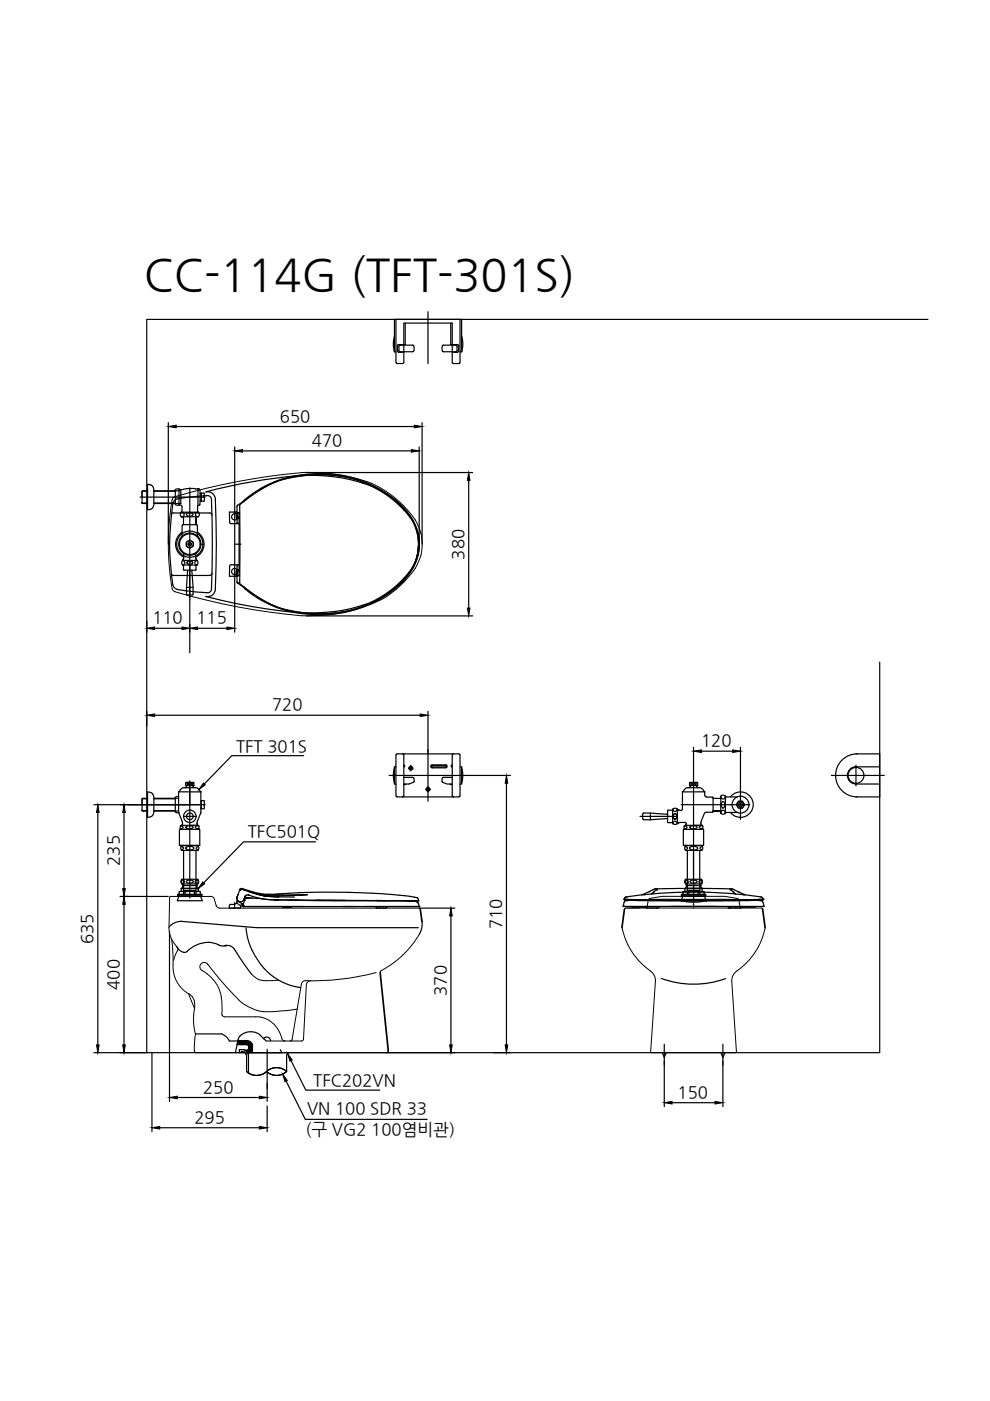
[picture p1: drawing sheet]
<svg xmlns="http://www.w3.org/2000/svg" width="210mm" height="297mm" viewBox="0 0 210 297" stroke-linecap="round" stroke-linejoin="round" font-family="sans-serif">
<defs><g id="words">
<text font-size="9.5" x="30.5" y="61.6">CC-114G (TFT-301S)</text>
<g font-size="3.6">
<text x="59.4" y="89.4">650</text>
<text x="66.1" y="94.6">470</text>
<text x="98.3" y="118.6" transform="rotate(-90 98.3 118.6)">380</text>
<text x="32.3" y="132.2">110</text>
<text x="41.6" y="132.2">115</text>
<text x="57.7" y="150.6">720</text>
<text x="50" y="159.5">TFT 301S</text>
<text x="148.6" y="158.2">120</text>
<text x="52.5" y="177.6">TFC501Q</text>
<text x="25.3" y="183.5" transform="rotate(-90 25.3 183.5)">235</text>
<text x="106.4" y="197" transform="rotate(-90 106.4 197)">710</text>
<text x="19.7" y="200.1" transform="rotate(-90 19.7 200.1)">635</text>
<text x="25.3" y="209.8" transform="rotate(-90 25.3 209.8)">400</text>
<text x="94.6" y="211.1" transform="rotate(-90 94.6 211.1)">370</text>
<text x="43.1" y="231.7">250</text>
<text x="66.4" y="230.2">TFC202VN</text>
<text x="143.7" y="232.8">150</text>
<text x="41.2" y="238.1">295</text>
<text x="65.1" y="236.2">VN 100 SDR 33</text>
<text x="64.7" y="240.6">(구 VG2 100염비관)</text>
</g>
</g></defs>
<!-- layer: 3 -->
<g fill="none" stroke="#000" stroke-width=".25">
<path d="M35.7 89.6v25.8M37.4 90.4h50.4M49.8 94.8v39.2M51.4 95.6h35.8M88.9 94.8v20.6M89.5 89.6v25.8M64.9 100.2h35.3M99.4 101.8v27.1M31.1 131.7v2.3M32.8 133.2h5.8M40.2 127.2v11.2M41.9 133.2h6.2"/>
<path d="M64.9 130.6h35.3M31.1 150.8v3.1M32.8 151.6h56.3M90.7 150.8v9M147 158.4v7.2M148.7 159.3h6.6M157 158.4v9.1M19.9 170.6h22.7M20.7 172.3v49.2M26.3 172.3v16.1M40.2 165.7v4.9M99.8 164.4h8.4"/>
<path d="M107.4 166.1v55.4M25.5 190.1h10.2M26.3 191.7v29.8M35.9 197.5v36M37.7 189.8h5.1M37.7 189.7h5.1M37.7 189.7l5-.1 .1 .5h-5.1v-.4M37.9 190.1l-.3 .9h5.3l-.4-.9M38.4 188.4v.6h3.7v-.6M38.4 188.4h3.7M38.5 188.3h.1M38.5 188.3h3.5"/>
<path d="M38.5 188.3l-.1 .1M38.7 187.4v.9M38.7 187.8h3.1M38.8 187.4l-.1 .5M38.9 189.6v-.5h.3v.5M38.9 189.1h-.9l-.1 .5M39.3 189.1h1.9M39.6 186.8a1.15 1.15 0 0 1 1.4 .1 1.02 1.02 0 0 1-1.5 0zM41.6 189.1h-.4v.5M41.6 189.1v.5M41.6 189.1h.9l.1 .5M41.7 187.4l.1 .5"/>
<path d="M41.8 187.4v.9M41.9 186.4h-3.4a.84 .84 0 0 0 0 1h3.4M42 186.4a.84 .84 0 0 1 0 1M42 188.3h.1M42 188.3l.1 .1M88.9 192.5h7.5M95.6 194.2v27.3M144.5 189.8h5.1M144.5 189.7h5.1M144.6 189.6h5v.5h-5.1l.1-.5M144.7 190.1l-.3 .9h5.3l-.3-.9M145.2 188.4v.6h3.7v-.6"/>
<path d="M145.2 188.4h3.7M145.3 188.3h.1M145.3 188.3h3.5M145.3 188.3l-.1 .1M145.5 187.4v.9M145.5 187.8h3.1M145.6 187.4l-.1 .5M145.7 189.6v-.5h.3v.5M145.7 189.1h-.9l-.1 .5M146.1 189.1h1.9M146.4 186.8a1.15 1.15 0 0 1 1.4 .1 1.02 1.02 0 0 1-1.5 0zM147 180.8v10.3"/>
<path d="M148.4 189.1h-.4v.5M148.4 189.1v.5M148.5 187.4l.1 .5M148.6 187.4v.9M148.6 188.3h.1M148.8 186.4h-3.5a.84 .84 0 0 0 0 1h3.5M148.8 186.4a.84 .84 0 0 1 0 1M148.8 188.3h.1M148.8 188.3l.1 .1M149.3 189.1v.4M149.3 189.1h-.9M149.3 189.5l.1 .1"/>
<path d="M19.9 223.2h11.2M32.2 223.2v16.7M33.9 239.1h21.1M37.6 232.7h17.4M56.6 229.7v3.8M56.6 234.5v5.4M60.7 229.2l4 8.1h25.9M61.7 224.9l3.1 6.2h15.7M81.9 223.2h14.5M104.6 223.2h3.6M140.8 225v9.6M142.5 233.8h9.1"/>
<path d="M153.3 225v9.6"/>
<circle cx="38.8" cy="186.9" r=".34"/>
<circle cx="41.7" cy="186.9" r=".34"/>
<circle cx="145.6" cy="186.9" r=".34"/>
<circle cx="148.5" cy="186.9" r=".34"/>
</g>
<g fill="#000" stroke="#000" stroke-width=".21">
<path d="M35.7 90.4l1.7-.2v.5zM49.8 95.6l1.6-.3v.6zM87.2 95.3l1.7 .3-1.7 .3zM87.8 90.2l1.7 .2-1.7 .3zM99.4 100.2l.3 1.6h-.6zM31.1 133.2l1.7-.3v.6zM38.6 132.9l1.6 .3-1.6 .3zM40.2 133.2l1.7-.3v.6zM48.1 132.9l1.7 .3-1.7 .3zM99.1 128.9h.6l-.3 1.7zM31.1 151.6l1.7-.2v.5zM89.1 151.4l1.6 .2-1.6 .3z"/>
<path d="M147 159.3l1.7-.3v.5zM155.3 159l1.7 .3-1.7 .2zM20.7 170.6l.3 1.7h-.5zM26.3 170.6l.3 1.7h-.6zM107.4 164.4l.3 1.7h-.6zM26 188.4h.6l-.3 1.7zM26.3 190.1l.3 1.6h-.6zM95.6 192.5l.3 1.7h-.6zM20.5 221.5h.5l-.3 1.7zM26 221.5h.6l-.3 1.7zM32.2 239.1l1.7-.3v.6zM35.9 232.7l1.7-.3v.6z"/>
<path d="M55 238.8l1.6 .3-1.6 .3zM55 232.4l1.6 .3-1.6 .3zM59.9 227.7l1 1.4-.5 .2zM61 223.4l1 1.3-.5 .3zM95.3 221.5h.6l-.3 1.7zM107.1 221.5h.6l-.3 1.7zM140.8 233.8l1.7-.3v.6zM151.6 233.5l1.7 .3-1.7 .3z"/>
</g>
<!-- layer: 6 -->
<path d="M196.7 67.7h-165.6v155.5h155.4v-82.8" fill="none" stroke="#000" stroke-width=".25"/>
<!-- layer: 4 -->
<g fill="none" stroke="#000" stroke-width=".25">
<path d="M83.6 74.6v-6.9h14.3v6.9h-.4M83.6 74.6h.3M83.6 71.3l-.2 1.6 .2 1.7M83.9 67.7v9.1M84 76.8l.2 .3h1.2M84.3 74.4l.2 .3h1.1M84.8 73.2h2.7M84.8 73.2l-.2 .2v.9M85.6 76.8v-8.3h10.3v8.3M85.6 76.8l-.2 .3M85.9 68.5v4.6h-1.6v1.4M87.5 73.2a.89 .89 0 0 1 0 1.4h-2.7l-.2-.3"/>
<path d="M94 73.2h2.6M94 73.2a.93 .93 0 0 0 0 1.4h2.6M95.6 68.5v4.6h1.6v1.4M95.9 76.8l.2 .3M96.1 77.1h1.2M96.7 73.2l.2 .2v.9M96.9 74.3l-.2 .3M97.2 74.4l-.2 .3h-1.1M97.5 76.8l-.2 .3M97.5 67.7v9.1M97.9 71.3l.2 1.6-.2 1.7M29.7 105.4h13.8"/>
<path d="M31.3 102.7v5.4a1.19 1.19 0 0 0 1.3-1.4M31.3 106.6h-1.2l.1 .2h1.1M31.3 104.1h-1.2v1.3M31.3 104.1h-1.2v2.5M31.3 102.7a1.22 1.22 0 0 1 1.3 1.4M32.6 104.1h5.7v2.7h-5.7zM32.6 106.6h4.6l-.2 .2M37 104.1h.2h-4.6M37.2 103.8v3.2l.8 .1M37.2 103.8l.8-.1v3.4M38 107.1h.1a.41 .41 0 0 1 .5 .4M38 103.7l.9 .1"/>
<path d="M38.4 108.7a.46 .46 0 0 1 .7 .4 .46 .46 0 0 1-.7 .4M38.4 108.6h3.6M38.4 108.6l-.2 .5 .3 .5M38.6 107.5v.9l-.2 .2M38.6 111.4v2.3M38.6 112.8a3 3 0 0 0 .4 5.3M38.7 118.9a.43 .43 0 0 1 .5 .4 .43 .43 0 0 1-.5 .4M38.7 118.8h3.1M38.7 118.8a.75 .75 0 0 0 0 1h3.1a.72 .72 0 0 0 0-1M38.8 119.8l.2 1.1M38.9 118.7l-.1 .1M38.9 118.5v.3"/>
<path d="M38.9 111.2l2.9 .1v2.4M38.9 117.4v.9l-.1 .4M39.5 114.9l.7-.4 .8 .4v.9l-.8 .4-.7-.4zM39.6 108.9a.91 .91 0 0 1 1.3 .2 .82 .82 0 0 1-1.4 0zM39.7 119.1a.67 .67 0 0 1 1.1 .2 .55 .55 0 0 1-.6 .4 .55 .55 0 0 1-.5-.6zM39.9 115.3h.7M39.9 115.5h.7M40.2 103.4v23.8M41.4 103.7h.6M41.5 103.6h-1.6l-1 .1M41.5 117.4l.2 1.3M41.6 109.6v1.6v-1.6"/>
<path d="M41.6 118.7l.1 .1M41.6 118.5v.3M41.6 119.8l-.1 1.1M41.8 118.9a.43 .43 0 0 0-.5 .4 .43 .43 0 0 0 .5 .4M41.9 112.8a3 3 0 0 1-.4 5.3M42 107.1l-.1 1.3 .1 .2M42 108.6l.3 .5-.3 .5h-3.5h.4v1.6l-.3 .2M42.1 108.7a.46 .46 0 0 0-.7 .4 .46 .46 0 0 0 .7 .4M42.4 106.2v.8l-.4 .2M42.4 106.2v-2.4l-.4-.2v3.6M42.4 106.2l.2-.1 .1 .2M42.7 104.5l-.1 .2-.2-.1"/>
<path d="M42.7 106.3h.6M42.7 104.5h.6M42.7 104.5v1.8M43.3 104.5v.8M43.3 105.3h-.1l.1 .2M43.3 105.4v.8M39 120.9h2.5M39.5 126l.2 .1M39.5 126v-1.5h1.4v1.5M39.7 126.1h1.1M39.8 120.9v.1M39.8 121l-.3 3.5"/>
<path d="M40.7 120.9l.2 3.6M40.9 126l-.1 .1M85.4 159.8l.2 .3v8.6l-.2 .2M96.1 159.8l-.2 .3v8.6l.2 .2M97.3 159.8l-13.3 .1v8.8l.2 .2M97.3 159.8l.2 .3v8.6l-.2 .2M181.5 159.8h5v9.2h-5M181.7 159.8a4.6 4.6 0 0 0-4.5 4.6 4.6 4.6 0 0 0 4.5 4.6M27.5 170.6h16M31.3 171.9l-1.2-.1 .1 .2h1.1M31.3 169.3l-1.2 .1v1.2M31.3 169.4h-1.2v2.4"/>
<path d="M32.3 168.3l-.3-.3-.7-.1v5.4a1.22 1.22 0 0 0 1.3-1.3M32.4 168.3l.2 1M32.6 171.9h4.6l-.2 .1M37 169.3l.2 .1h-4.6M37.9 169.3h-5.3v2.7h5.3M37.9 172.2v.1M37.9 168.9l-.7 .1v3.2l.7 .1M37.9 172.3l.7 1.9M38.2 175.8h4M38.2 175.8l-.1 .2-.1 3.2h3.8M38.3 175.1l.5 .3-.6 .3M38.4 179.5l.5 .3-.5 .4"/>
<path d="M38.5 179.5h.1M38.5 179.3h3.4l.2 .7-.2 .3h-3.4l-.2-.5zM38.5 179.2v.1M38.6 174.2l.1 .3M38.7 174.5v.1M38.7 174.6l-.1 .4M38.9 173.1h2.8M39 167h2.4M39 167l-.5 .2-.6 .7M39.4 166h.2l.2 .2-.2 .3h-.2M39.4 166.6v-.6l.1-.1 1.6 .1v.5h-1.7l.2 .2-.2 .3M39.5 179.7l.4-.2h.7l.5 .3a1.13 1.13 0 0 1-1.7 0z"/>
<path d="M39.5 175.2a1.21 1.21 0 0 1 1.5 .2 1.07 1.07 0 0 1-1.6 0zM40.2 165.6v24.8M41 166.6l-.1 .3 .2 .1M41.1 166h-.2l-.2 .2 .2 .3h.2M41.4 167l.5 .2 .7 .7M41.8 174.5v.2M41.8 174.7l.1 .3M41.9 174.2l-.1 .3M41.9 175h-3.4l-.3 .2v.6M41.9 175l.3 .2v.6M42.1 179.5l-.5 .3 .5 .4M42.1 175.1h-.3l-.4 .3 .8 .3"/>
<path d="M42.2 175.8l.2 .2v3.2l-.6 .1M42.6 167.9v4.3M42.6 167.9h-4.7v4.3M42.6 171.3l.1 .2M42.6 169.9l.1-.2v1.8M42.6 172.2l-.8 2M42.7 171.5h.6M42.7 169.7h.6M43.3 169.7v.8M43.3 170.5h-.1l.1 .2M43.3 170.7v.8M83.6 162.7l-.2 1.7 .2 1.7"/>
<path d="M83.9 162.6h-.3v3.6h.3M84.2 169h13.1M85.6 164.8l2 .1 .2 .8M85.6 162.2h.2v.4h-.2M86 166.2v.2h-.4M87.8 165.7l-1.1 .5h-1.1M91.4 162.3l.2-.2h2.9a.33 .33 0 0 1 .3 .4 .33 .33 0 0 1-.3 .3h-2.9a.33 .33 0 0 1-.2-.5zM91.6 162.3h2.9M91.6 162.3l-.1 .2 .1 .1h2.9l.1-.1-.1-.2M95.5 166.2v.2h.4M95.9 164.8h-1.9l-.2 .2-.1 .5 .1 .3 1 .4h1.1M95.9 162.2h-.2v.4h.2"/>
<path d="M97.5 162.6h.4v3.6h-.4M97.9 162.7l.2 1.7-.2 1.7M135.7 173.1h7.6M136.3 172.5v1.1M136.3 173.7l.2 .1M136.5 173.8h1.4M136.5 172.4h1.4M136.5 172.4l-.2 .1M137.9 172.4l3.6 .2M137.9 172.4v1.4M141.5 171.9v2.4M141.5 173.6l-3.6 .2"/>
<path d="M141.6 174.3v.1M141.6 174.4l1 .1M142.5 171.8h-.9M142.6 171.7l-.1 .1M142.6 171.6v3M142.6 174.6a.75 .75 0 0 0 1 0M142.6 171.5a.75 .75 0 0 1 1 0M142.7 174.6a.43 .43 0 0 1 .4-.5 .43 .43 0 0 1 .4 .6M142.9 172.6a.51 .51 0 0 1 .6 .5 .51 .51 0 0 1-.6 .5 .75 .75 0 0 1 0-1zM143.5 171.5a.43 .43 0 0 1-.4 .5 .43 .43 0 0 1-.4-.5M143.6 171.6l.1 .1M143.6 171.6v3"/>
<path d="M143.6 174.5h.3M143.6 171.7h.3M143.7 174.5h-.1M143.7 171.6l.3 .2M144 174.4l-.3 .1M144 174.4h1.3l.2 .2M144.4 170.6h14.6M144.7 171.6l-.3 .2h-.4M144.9 167.7l-.2 .2M145 175.8h4M145 175.2v.6M145 175.8l-.1 .2v3.2h3.8"/>
<path d="M145.1 175.1l.6 .3-.7 .3M145.3 179.5l.5 .3-.5 .4M145.4 179.5h.1M145.4 179.2v.1M145.4 179.3h3.4l.2 .7-.2 .3h-3.4l-.2-.5zM145.4 175h.1M145.5 174.7l-.1 .3M145.5 174.6v.1M145.9 167h2.4M145.9 167l-.5 .2-.5 .5M146.2 166l1.6-.1 .1 .6h-1.7zM146.2 166h.2l.2 .2-.2 .3h-.2"/>
<path d="M146.3 166.6l.1 .3-.2 .1M146.3 179.7l.4-.2h.7l.5 .3a1.13 1.13 0 0 1-1.7 0zM146.4 175.2a1.21 1.21 0 0 1 1.4 .2 1.07 1.07 0 0 1-1.5 0zM147 165.6v24.8M147.9 166h-.2l-.2 .2 .2 .3h.2M147.9 166.5l-.2 .4 .2 .1M148.3 167l.5 .2 .6 .7M148.6 174.6l.1 .4M148.6 174.5v.1M148.7 174.2l-.1 .3M148.7 175h.1M148.8 175h-3.5l-.2 .2"/>
<path d="M148.8 175l.2 .2v.6M148.9 179.5l-.5 .3 .5 .4M149 175.1h-.4l-.3 .3 .7 .3M149 175.8l.2 .2v3.2l-.5 .1M149.4 167.9h-4.7v3.7M149.4 167.9l.1 .9 .3 .2M149.7 172.2l-.4 .3-.6 1.7M149.8 169h1.2l.2 .2M151.2 172.1l-.2 .1h-1.3M151.2 169.3v2.8v-.2M151.2 169.3h1.6M151.2 169.2v.1"/>
<path d="M152.8 172.4v-.4v.4M152.8 171.9h-1.6h1.6M152.9 172.4a.46 .46 0 0 1 .4-.6 .46 .46 0 0 1 .4 .7M153.1 170l.2-.1a.82 .82 0 0 1 0 1.4 .83 .83 0 0 1-.2-1.3zM153.7 168.7a.46 .46 0 0 1-.4 .7 .46 .46 0 0 1-.4-.6M153.8 168.8v3.6l-.5 .2-.5-.2M153.8 168.8l.2 .2h2.3M153.8 168.8l-.5-.2-.5 .2v3.1M156.3 172.3h-2.3l-.2 .1M186.5 162.6h-5a1.83 1.83 0 0 0-1.8 1.8 1.83 1.83 0 0 0 1.8 1.8h5M38.9 180.3v8.5h2.7v-8.5M145.7 180.3v8.5h2.7v-8.5"/>
<circle cx="40.2" cy="115.4" r="2.19"/>
<circle cx="40.2" cy="115.4" r="2.36"/>
<circle cx="40.2" cy="115.4" r=".75"/>
<circle cx="40.2" cy="115.4" r=".37"/>
<circle cx="40.2" cy="166.2" r=".31"/>
<circle cx="40.2" cy="173.1" r="1.32"/>
<circle cx="40.2" cy="173.1" r=".71"/>
<circle cx="87.1" cy="162.9" r=".41"/>
<circle cx="87.1" cy="162.9" r=".2"/>
<circle cx="90.8" cy="167.3" r=".41"/>
<circle cx="90.8" cy="167.3" r=".2"/>
<circle cx="147.1" cy="166.2" r=".31"/>
<circle cx="181.5" cy="164.4" r="1.68"/>
</g>
<path d="M30.2 106.8h.1M30.2 172h.1" fill="none" stroke="#000" stroke-width=".21"/>
<!-- layer: 1 -->
<path d="M90.7 66.1v11M90.7 158.9v11M82.5 164.4h17.3M86.6 162.9h.9M87.1 162.3v1.2M90.3 167.4h.9M176.3 164.4h11.2M181.5 162.2v4.4M56.6 222.5v8.3" fill="none" stroke="#000" stroke-width=".25"/>
<!-- layer: FAUCET -->
<g fill="none" stroke="#000" stroke-width=".25">
<path d="M64.4 160.2h-15.3l-5.8 6M66.9 178.5h-15.3l-8.4 8.7M154.8 170.6h.1M154.9 168.9a2.7 2.7 0 0 1 3.9-.3 2.7 2.7 0 0 1 0 4 2.7 2.7 0 0 1-3.9-.3M156.5 169.9h.9l.4 .7-.4 .8h-.9l-.4-.8zM156.9 170.2v.9M157 167.5v6.2M157.1 170.2v.9"/>
<circle cx="157" cy="170.6" r="1.79"/>
<circle cx="157" cy="170.6" r=".75"/>
<circle cx="157" cy="170.6" r=".46"/>
</g>
<!-- layer: CENTER -->
<path d="M140.8 221.4v4.4M153.3 221.4v4.4" fill="none" stroke="#000" stroke-width=".25"/>
<!-- layer: 0 -->
<g fill="none" stroke="#000" stroke-width=".25">
<path d="M35.9 115.4l.2 3.8 .6 4.8M36.7 108.8h7.7M36.8 108.7l-.5 .4M37.6 105.8l3.1-.5 3.4-.2 .6 .3 .2 .5M37.6 105.8a1.24 1.24 0 0 0-.9 .9l-.6 4.8-.1 3.9M43.7 104.3a1.66 1.66 0 0 1 2 1.5M44.5 108.7l.2 .1 .3 .4M44.8 105.9a149.3 149.3 0 0 1-.1 19.4l-.4 .3a15.2 15.2 0 0 1-4.7-.3l-2.1-.3M45.7 105.8a214.9 214.9 0 0 1 0 19.1M50.1 108.6h.1M50.2 109.9l.1 .9 .2 .2M50.3 109.9h-.2v-1.3h-1.5l.2 2.3 1.9 .1"/>
<path d="M50.3 109.9h.4M50.3 109.8h.1M50.3 109.8h.2M50.3 108.7h.3l.1 .3M50.3 108.7v.1M50.3 107.2v1.5M50.4 107.2h-.1M50.5 119.7l-1.7 .1-.2 2.4h1.5v-1.3h.2M50.5 119.7h.2M50.5 119.7l-.2 .3-.1 .9M50.5 109.8h.2l-.4 .1M50.5 108.7l-.2 .1v1"/>
<path d="M50.5 108.7h.1M50.6 109.8h.1M50.6 108.7h.1M50.7 109v12.8M50.9 115.4l-.1 8.2a23.1 23.1 0 0 0 17.3 6.5 24.5 24.5 0 0 0 12.3-3.2 16.2 16.2 0 0 0 7.9-8.6l.3-1.6 .1-1.3v1.3M50.9 115.4h.1M51.7 106.2a22.4 22.4 0 0 1 15.3-5.8 24.3 24.3 0 0 1 19.2 7.9 10.6 10.6 0 0 1 2.7 7.1M51.7 106.2l-1.3 1M51.7 106.2h.1M51.8 106.2h-.1M51.8 106.2h.1M63.3 100.8a38.4 38.4 0 0 1 13.6 1.6"/>
<path d="M63.3 100.8l-9.9 1.3-9.7 2.2M76.9 102.4a20.3 20.3 0 0 1 11.1 9l.7 1.8M82.8 105.3a25.7 25.7 0 0 0-20.5-4.2 22.7 22.7 0 0 0-10.3 5l-.2 .1M83.7 106a12.1 12.1 0 0 1 5 9.2M88.7 114.1v1.3a12.4 12.4 0 0 0-5.3-9.6 24.1 24.1 0 0 0-14.7-5.1h-.3a23.7 23.7 0 0 0-16 5.1l-1.6 1.4 .1 8.2M88.7 117.5a12.3 12.3 0 0 1-4 6 19.9 19.9 0 0 1-7.8 4.8M88.9 115.4a11.8 11.8 0 0 1-5 9.4 25.4 25.4 0 0 1-32.1-.1l-.1-.2M36.3 121.6l.5 .4M36.7 124a1.24 1.24 0 0 0 .9 1M36.7 122h7.7M43.6 126.5a100.7 100.7 0 0 0 21.7 3.5l4.8-.3M45 121.5l-.3 .4-.2 .1"/>
<path d="M45.7 124.9a1.66 1.66 0 0 1-2 1.6M50.1 122.2h.1M50.2 122.1l.1 1.5M50.3 120.9h.4h-.2M50.3 123.6h.1M50.3 123.6l1.4 .9M50.3 121h.1M50.3 120.9h.1M50.3 121v.9l.2 .1M50.3 122l.3 .1M50.3 122h.1M50.4 123.6h.1"/>
<path d="M50.4 120.9l-.1 .1M50.5 122h.1M50.6 122h.1M50.6 120.9h.1M50.6 122v.1M50.7 122h-.1M50.7 121.8l-.1 .2M51.7 124.5h.1M51.7 124.5l.1 .1M51.8 124.6a23.8 23.8 0 0 0 17.1 5.5 24.5 24.5 0 0 0 13.9-4.6M51.8 124.6h.1M76.9 128.3a29.9 29.9 0 0 1-6.8 1.4"/>
<path d="M84.6 123.9a11.7 11.7 0 0 0 4.1-8.3 12.1 12.1 0 0 1-5 9.2M38.5 195.4l15.9 1.3h34.3M38.5 195.3l-1.4 .3-1.3 .9M50.1 191.5l-.3 .2-.9 .1-.3 .2M50.1 191.5h-.1M50.1 191.5h.2M50.1 191.5h.1M50.2 190.3l.2 .5 .3 .3 .4 .1 .5-.3M50.2 190.5l.3 .6 .9 .5 .1 .4M50.2 190.5l-.1 1M50.3 190.2v.1M50.3 190.1l-.1 .2"/>
<path d="M50.3 190.1h.1M50.3 191.5l.7 .5M50.5 189.6l-.2 .5M50.5 191.1l-.1 .1M50.8 188.8h.1M50.8 188.8l-.5 1.3M50.8 188.7h.1M50.8 188.6v.1M50.9 188.6l-.1 .1M50.9 188.5v.1M51 192l.1 .1M51.2 191.5l-.2 1h-2.4v-.5"/>
<path d="M51.3 188.5l.5 .2M51.3 188.5l-.5 .2M51.4 188.4h.1M51.4 188.4l2.6 .8 2.8 .4M51.4 188.4l-.1 .1M51.4 188.4l-.5 .2M51.5 192.1h.1M51.5 192.1l.1 .1M51.5 192v.1M51.5 192h.1M51.5 191.9v.1M51.5 192.2h.1"/>
<path d="M51.6 192.2h.4M51.6 192.2h.1M51.6 190.9h.1M51.6 191.6l-.1 .3M51.8 190.6l-.2 .3M51.8 188.6h.1M51.8 188.6h-.1a.71 .71 0 0 0-.9 .1M51.8 190.6h.1M51.8 188.6v.1M51.8 188.7h.1M51.8 190.9h.1M51.8 188.7l1 .3"/>
<path d="M51.8 190.9l-.3 1.2M51.9 190.2l.2 .2M51.9 190.1l.8 .3h-.4M51.9 190.1l.7 .2M51.9 192.2h2.9M51.9 192.2h36.9M52 189.9v.1M52.1 189.9l-.3 .8M52.1 189.9h-.1M52.1 190.4l-.3 .5M52.2 196.7a15.1 15.1 0 0 0 3.8 8.7M52.3 190.3h-.1a.3 .3 0 0 0-.3 .4"/>
<path d="M52.3 190.4h.1M52.3 190.4h-.2M52.6 189.7h.1M52.6 190.3h.1M52.6 190.3l2.9 .2M52.6 190.3l.1 .1h-.4M52.6 189.7l.1 .1M52.6 189.7l-.5 .2M52.7 190.4l.8 .1M52.7 189.8l3.1 .8 2.4 .2M52.8 189.7h.1M52.8 189l2.4 .8"/>
<path d="M52.8 189a26.5 26.5 0 0 0 9.3 .7h3l-7.6 .3-3-.5 .3 .1M52.8 189l.4 .1-.4-.1M53.2 189.1l1.3 .4M54.9 192.2h9.4M55.2 189.8l1.5 .2 2.4 .1-2.4-.1zM55.5 190.5l2.7 .3M55.5 190.5h.1M56.7 190h.1M56.8 189.6l7-.3a152.6 152.6 0 0 1 24 .9l.6 .1M56.8 189.6h.1M57.8 190.1h.1M58.2 190.8h.1"/>
<path d="M59.1 190.1l3.3 .1M59.8 192.2l.4 .2h1.4M60.4 189.4l-3.6 .2M61.3 190.8l9.1 .2h17.4M61.6 192.4h.1M61.8 192.2l-.2 .1M63.4 190.8h-5.2l30.4 .2M65.1 189.7h.1M67.1 190.8l6.1 .1M72.7 192.2h3M77.2 192.2h9M79.7 192.2l.2 .3h1.9l.2-.3"/>
<path d="M79.8 190.9l8.8 .1M80.2 190.9v.1M80.2 191h.1M81.6 191h-1.4M85.8 191h.8M86.2 192.2h.1M86.2 192.2h2.6M87.7 191h.1M87.8 191h-1.2h1.2M87.8 191h.1M87.9 191l.6 .3M88.4 190.3l.3 .2v.4"/>
<path d="M88.5 191.3l.1 .1M88.5 191.3h.1M88.5 191.3l.2 .2 .1 .7M88.6 191h.1M88.7 190.9v.1M88.8 192.2h.1M89.5 195.4l-.1 1.3-.5 1.3M132.1 192.1l15 .1h-4.9M132.1 192.1h.1M132.3 190.8l1.7 .1 13.1 .1-14.7-.2M132.3 190.8h.1M132.3 191.3h.1"/>
<path d="M132.3 191.3l-.2 .8M132.4 190.6l2.3 .1h12.4M132.4 190.6h.1M132.4 190.6l-.1 .2M132.7 190.2h.1M132.7 190.2l-.3 .4M133.6 190.9l-1 .1-.3 .3M133.9 192.2l.2 .1M134.1 192.3h2.6M136.5 189.7l-3.8 .5M136.5 189.7h.1M136.9 192.2l-.2 .1"/>
<path d="M136.9 192.2v.1M136.9 192.3l.3 .2h2.3l.2-.2M137.6 189h.1M137.6 189l-1.6 .7M138.7 188.5l-1.1 .5M138.7 189l-.5 .5M138.9 188.5h.1M138.9 188.5h.5M139 188.5h-.3M139.2 188.6l-1.1 .9M139.2 188.6h.1M139.4 188.5l-.2 .1"/>
<path d="M139.7 192.2v.1M143.6 192.2h.1M144.5 191h.1M144.5 191l1.3 .2 1.3 .1M147 188.4l8.2 .1M147 189.2h4l6.6 .5M147.1 188.3l-7.7 .2M147.1 189.2h-4l-6.6 .5M149.6 191l-2.6 .3M149.6 191h.1M150.6 192.2h.1M154.3 192.2l.1 .1"/>
<path d="M154.4 192.3l.2 .2M154.6 192.5h.1M154.7 188.5l.2 .1M154.9 188.6h.1M154.9 188.6l1.1 .9M155.2 188.5l1.3 .5M155.2 188.5h.1M155.4 189l.5 .5M156.5 189h.1M156.5 189l1.6 .7M157.2 192.3l-.3 .2h-2.3M157.2 192.2v.1"/>
<path d="M157.2 192.2l.2 .1M157.4 192.3h2.6M157.6 189.7h.1M157.6 189.7l3.8 .5M160.3 192.2l-.3 .1M160.5 190.9l1 .1 .3 .3M161.4 190.2h.1M161.4 190.2l.4 .4M161.8 190.6l-2.5 .1h-12.3M161.8 190.8l-1.7 .1-13.1 .1 14.7-.2M161.8 190.6h.1M161.8 190.8h.1"/>
<path d="M161.8 190.6v.2M161.8 191.3l.1 .9h-14.9h5M161.8 191.3h.1M37.6 200.8h.1M37.6 200.8l.4 .6 .9 .5M41.4 219.2h5.5M46.9 219.2l1.2 .7 .5 .8M49.7 201.2a2.32 2.32 0 0 0-2.7-.6 6.1 6.1 0 0 0-7.5 1.3h-.6M49.7 201.2l3.6 5.4M55.2 219.5l.7 .8M55.2 219.5a3.1 3.1 0 0 0-4.6 .6l-.7 3.1M56 205.4a12.6 12.6 0 0 0 7.8 4"/>
<path d="M140.2 207.4a19.8 19.8 0 0 0 13.6 .1M48.6 220.7h1.6M50.3 221.5h2.1l.3 .3M50.3 221.4h3.1M50.3 221.3h3.1M50.3 221.2h3M50.4 221.1h2.9M50.4 221h2.8M50.4 220.9h2.7M50.4 220.8h2.6M50.4 220.8h2.4M50.4 220.7h2.1"/>
<path d="M50.8 222.5v.7M50.8 222.5l.9 .1M51.2 223v.2M51.2 223h.1M51.2 223h.4M51.6 223h.1M51.7 223l.1 .1M51.7 222.6h.1M51.8 222.6h.1M51.9 223.1v.1M51.9 222.6l.2 .1M51.9 223.2l.2 .3"/>
<path d="M52.1 222.8h.1M52.2 223.5l.1 .2M52.2 222.8l.2 .3M52.3 223.7l.1 3.6M52.3 222.8l.1 .3M52.3 222.6h.2M52.3 222.7v.1M52.4 220.7a1.15 1.15 0 0 1 1.1 1.1M52.4 227.3h.1M52.4 223.1l.1 .1M52.5 221.5h1M52.5 223.2h1"/>
<path d="M52.5 227.3l.1 .1M52.5 223.3l.1 .1M52.5 222.7l.2 .1M52.6 221.6h.9M52.6 227.5h.1M52.6 223.5h.1M52.7 223.5v.2M52.7 221.7h.8M52.7 222.8l-.2 .4M52.7 223.7v3.8M52.7 227.5l.1 .1M52.7 222h.8"/>
<path d="M52.7 221.9h.8M52.7 221.8h.8M52.7 222.1h.8M52.7 222.2h.8M52.7 222.3h.8M52.7 222.4h.8M52.7 222.5h.8M52.7 222.6h.8M52.7 222.7h.8M52.7 222.8h.8M52.7 222.9h.8M52.7 223h.8"/>
<path d="M52.7 223.1h.8M52.7 223.2h.8M52.7 221.8v1.4M52.8 227.6l.2 .1M53 227.7h.1M53.1 227.7l.3 .2M53.5 227.9l.5 .1M53.5 221.8v1.4M54 228h.1M54.1 228h.1M54.2 228h.2M54.4 228h.1"/>
<path d="M54.8 228h-.3M54.8 228h.1M55 227.9l-.1 .1M55.2 227.9h-.1M55.4 227.9h-.2M55.6 227.8l-.2 .1M55.6 227.8h.1M55.8 227.7h-.2M55.8 227.7h.1M55.9 220.2a.84 .84 0 0 1 .9-.3 .84 .84 0 0 1 .6 .8M56 220.3l.5 .4M56 227.6h-.1"/>
<path d="M56 227.5v.1M56.3 227.4l-.2 .1M56.4 227.3h-.1M56.4 227.3h.1M56.5 227.2l-.1 .1M56.5 227.2h.1M56.5 227.2l.1 .1M56.6 227.3h.1M56.7 227l-.1 .1M56.7 227.4l.3 .2M56.9 226.9l-.2 .1M57 226.8l-.1 .1"/>
<path d="M57.1 227.6h.1M57.1 227.6l.2 .1M57.3 227.7h.1M57.3 226.7l-.2 .1M57.3 227.7l.2 .1M57.4 226.6h-.1M57.5 226.6h.1M57.5 227.8h.1M57.6 227.8l.1 .1M57.7 226.5l-.1 .1M57.7 226.5h.1M57.7 227.9h.1"/>
<path d="M57.8 227.9l.3 .1M58 226.4l-.2 .1M58.1 228h.1M58.2 226.4h-.1M58.2 228h.3M58.2 226.4h.1M58.5 228h.1M58.6 226.4h-.3M58.6 226.4h.3M58.6 228h.1M58.9 226.4h.2M59.1 228h-.3"/>
<path d="M59.1 226.4l.3 .1M59.4 222.6l.4 .6h-6.3M59.4 227.9l-.3 .1M59.5 226.5h.1M59.6 227.9h-.1M59.6 226.5h.1M59.7 226.5l.1 .1M59.8 227.8l-.2 .1M59.8 226.6l.5 .2M60 227.7l-.2 .1M60.3 227.5l-.3 .2M60.3 226.8v.1"/>
<path d="M60.3 227.5h.1M60.4 226.9l.2 .1M60.6 227.3l-.2 .2M60.6 227.1h.1M60.7 227.3h-.1M60.7 227.1h.1M60.7 227.2v.1M60.7 227.2h.1M61 223.3l-.2 .4v3.5M61.1 223.2l-.1 .1M82.3 222.7l-.1 .4-.3 .1M140.4 223.2l.4 1 .5-1"/>
<path d="M152.8 223.2l.5 1 .4-1"/>
<circle cx="40.2" cy="115.4" r="2.78"/>
<circle cx="49.8" cy="109.6" r=".67"/>
<circle cx="49.8" cy="121.2" r=".67"/>
</g>
<!-- layer: FAUCET -->
<path d="M43.1 166l.4 .4-1.3 1zM43 187l.4 .4-1.4 1z" fill="#000" stroke="#000" stroke-width=".21"/>
<!-- layer: CEN -->
<path d="M49.8 115.4h.9M49.7 191.4v1.1M147 191.6v.9" fill="none" stroke="#000" stroke-width=".25"/>
<!-- layer: c -->
<g fill="none" stroke="#000" stroke-width=".21">
<path d="M63.9 100.2a136.2 136.2 0 0 0-27 5.2l-.3 .3a52.6 52.6 0 0 0 0 19.3l.3 .4a124.5 124.5 0 0 0 28.3 5.2l.9-.1M63.9 100.2a36.5 36.5 0 0 1 15.9 2.8 21.2 21.2 0 0 1 8.7 8.1l.8 2M88.7 113.2l.2 1.9-.2 2.4M89.3 113.1a10.2 10.2 0 0 1-3 9.6 20.3 20.3 0 0 1-11.1 6.6l-5.1 1-4 .2M36 198.2l.4 .9M36.2 190.1h8.5M36.2 190l-.2 .3-.2 6.4 .2 1.5M36.4 199.1l.3 4.6a6.9 6.9 0 0 0 3.3 7M36.5 199.3l1.1 1.5M44.7 190a.84 .84 0 0 1 .8 .6M45.4 190.7l.4 1.2M45.8 191.9a.84 .84 0 0 0 .8 .6"/>
<path d="M46.6 192.5h42.3l.2 .2M88.9 198a20.7 20.7 0 0 1-8.1 7.8M131.9 196.7a15.1 15.1 0 0 0 6.4 9.5 2.49 2.49 0 0 1 .7 1.9l-1.1 15M132.4 192.7l.3-.2h28.8l.2 .2M137.8 190.5l2.6-.5h13.3l2.6 .5M137.8 190.5l-.3 .2-.3 1.6-.2 .2M156.3 190.5l.4 .3M156.7 190.8l.2 1.5 .3 .2M162.2 196.7a15 15 0 0 1-6.4 9.5 2.52 2.52 0 0 0-.6 1.9l.9 15.1M37.6 200.8a1.67 1.67 0 0 1-.4 1.6l-.4 1.3M40 210.7l1.3 3.1M40.1 210.7a2.7 2.7 0 0 1 1.2 3.1"/>
<path d="M41.3 213.8l-.3 3.1 .4 2.2M41.4 219.1l-.2 3.7 .4 .4h40.3M44.2 204.6a.95 .95 0 0 0-1.6-.2 .95 .95 0 0 0 .6 1.5l.2 .2a8.1 8.1 0 0 1 3.4 4.6M44.2 204.6l3.1 3.8 3.3 3.6M46.8 210.7l.3 2.5-.1 1.8 .2 .4 .4 .2h6.5M50.6 212a9.6 9.6 0 0 0 8 2.4l4.4-.5M53.3 206.6a4.4 4.4 0 0 0 4.4 1.3l1.4-.1M54.1 215.6l1.2 .1M55.3 215.7a5.5 5.5 0 0 1 3.9 3.1M59.2 218.8l.5 1a.81 .81 0 0 0 .7 .9M65.8 207.9a.88 .88 0 0 0-.8 .9l-.7 11.5-.4 .4h-2.4l.4-.3M79.7 206.2a55.1 55.1 0 0 1-15.2 1.8l-.6 .6-2 11.8"/>
<path d="M80.8 205.8l-.2 .4M52.8 223.2h.1M138 223.1v.1M138 223.2h18.1"/>
</g>
<!-- layer: 0 -->
<path d="M89.1 192.8l.4 2.6M132.4 192.7l-.5 4M161.7 192.7l.5 4M80.6 206.2l1.7 16.5" fill="none" stroke="#000" stroke-width=".36"/>
<!-- layer: M -->
<path d="M85.6 108.2h.1" fill="none" stroke="#000" stroke-width=".21"/>
<!-- layer: p -->
<circle cx="47.7" cy="200.5" r=".18" fill="#000"/>
<path d="M56.5 220.7h5" fill="none" stroke="#000" stroke-width=".21"/>
<use href="#words"/>
</svg>
